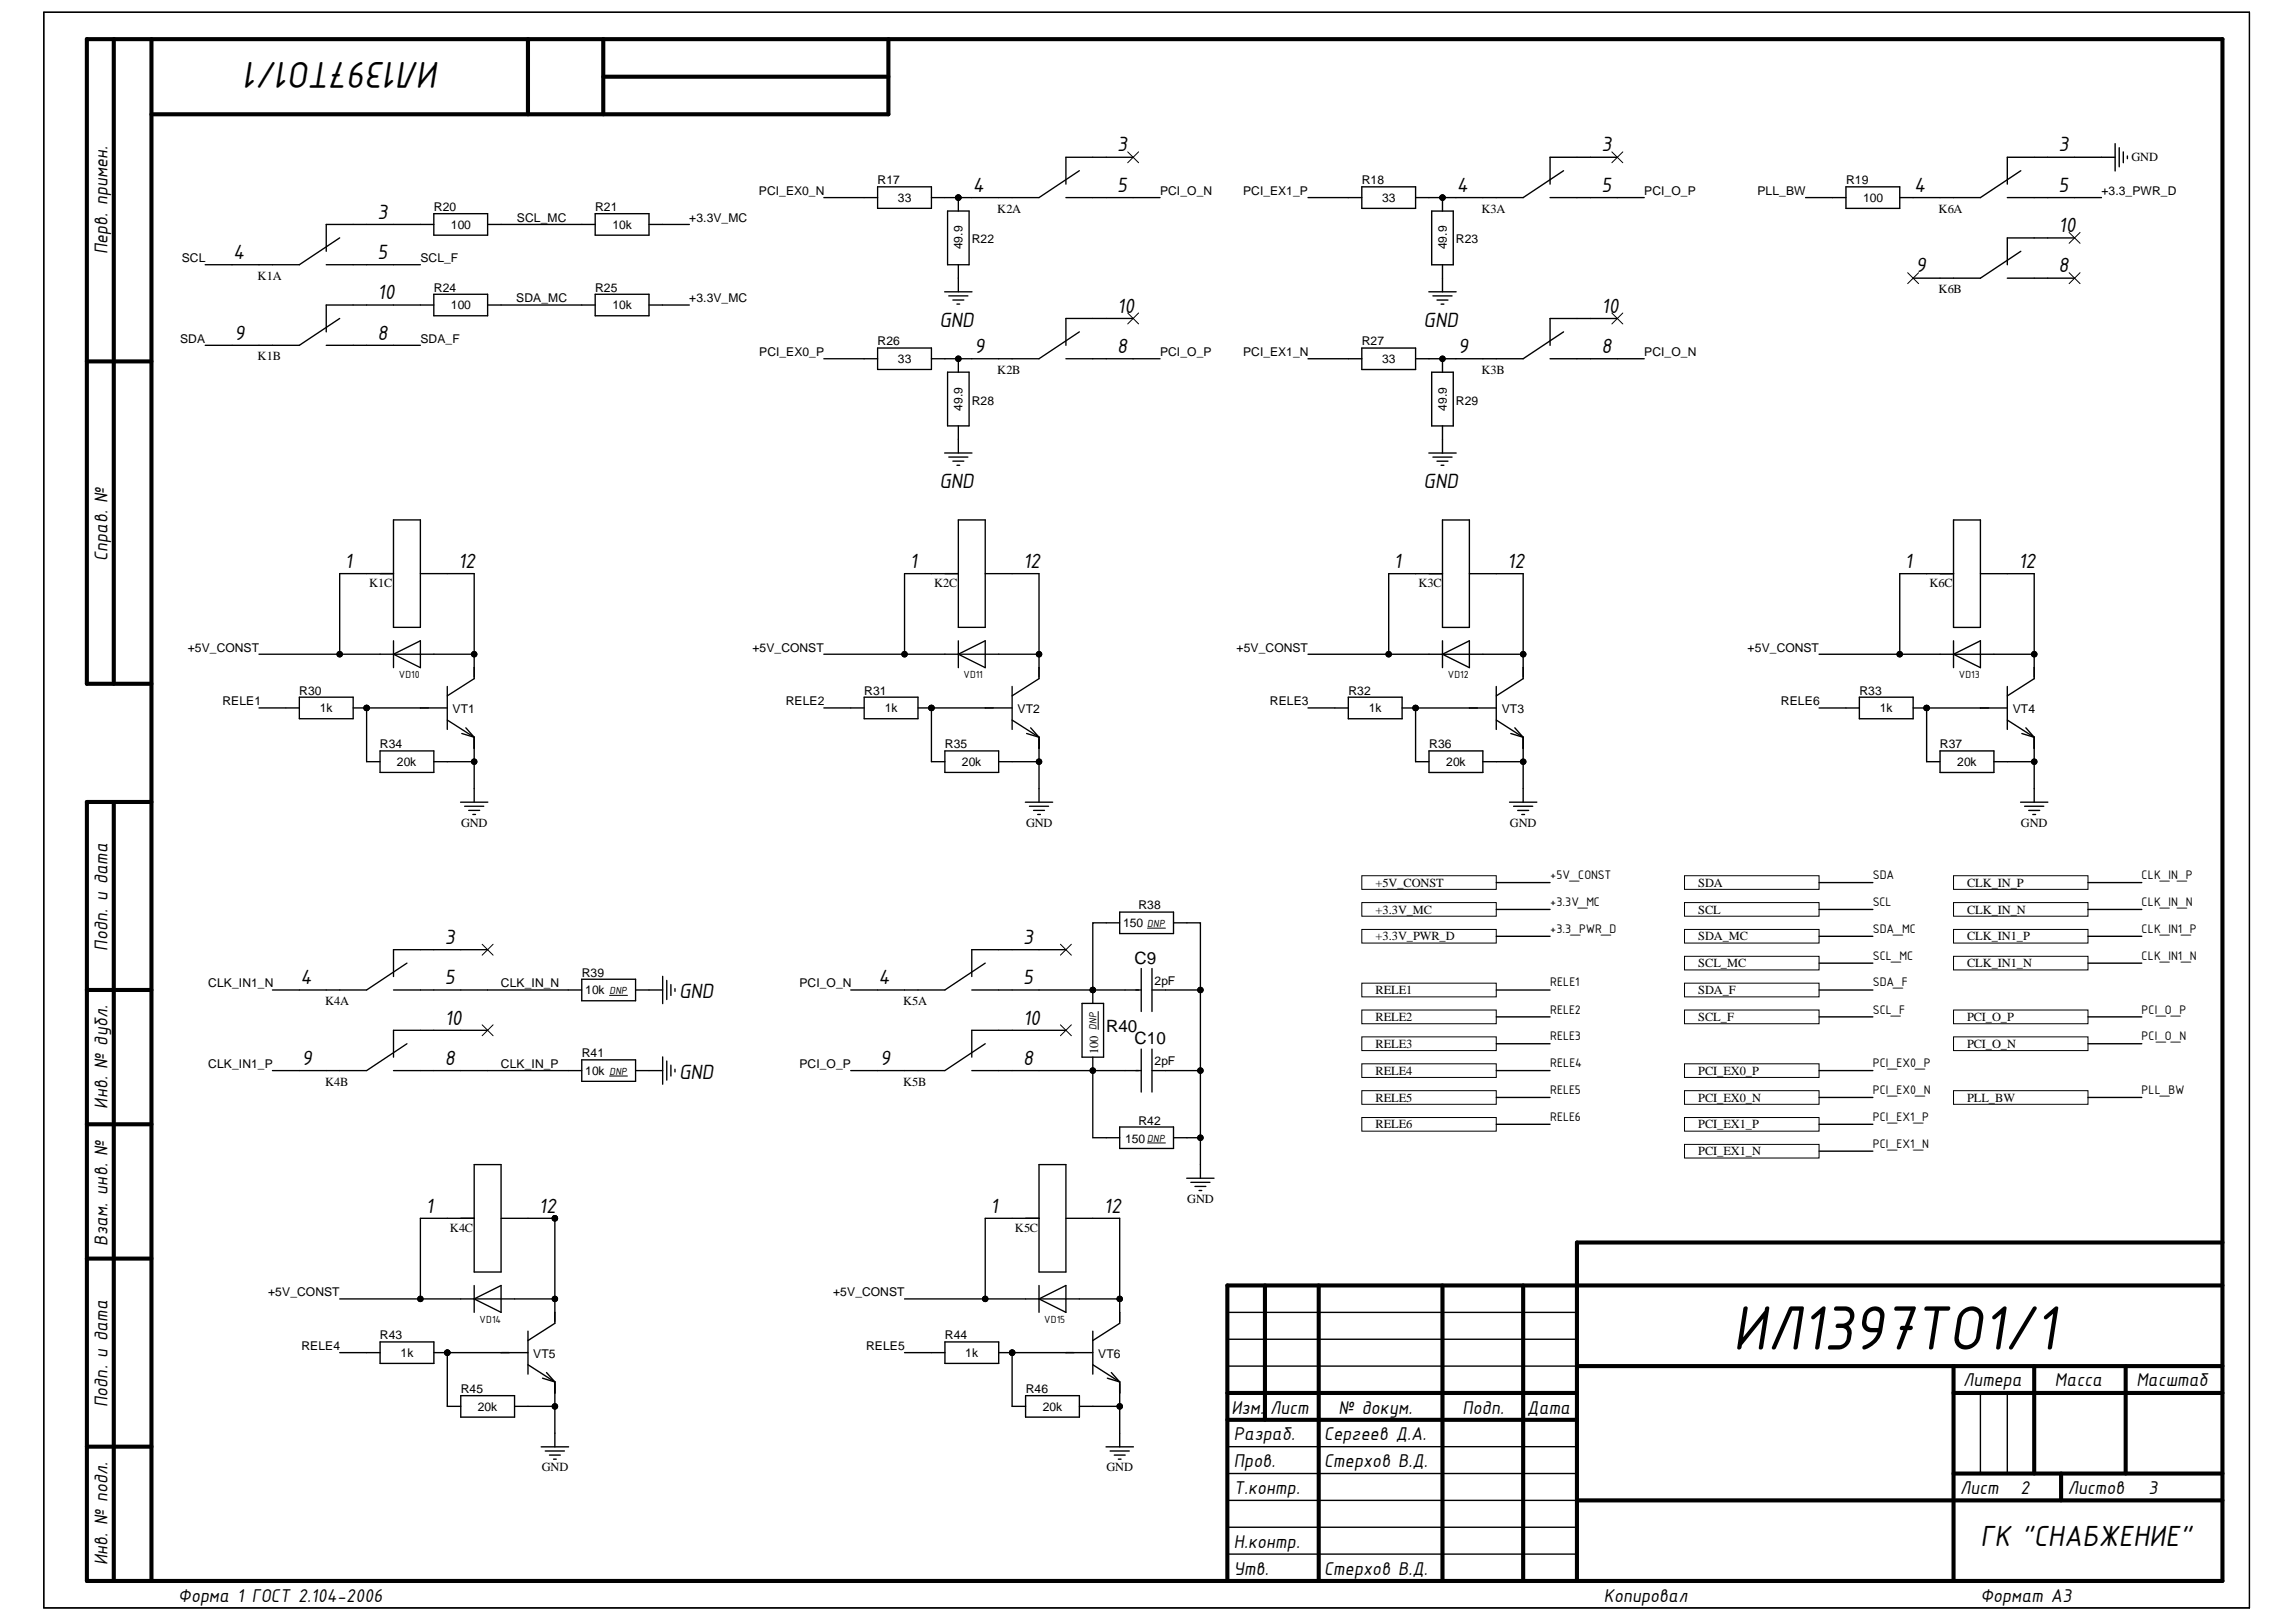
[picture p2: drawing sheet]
<svg xmlns="http://www.w3.org/2000/svg" width="297mm" height="210mm" viewBox="0 0 297 210" stroke-linecap="round" stroke-linejoin="round" font-family="sans-serif">
<defs><g id="words">
<text font-size="8.8" x="224.1" y="174.6">ИЛ1397ТО1/1</text>
<text font-size="5.3" x="56.9" y="8.1" transform="rotate(-180 56.9 8.1)">ИЛ1397ТО1/1</text>
<text font-size="4.1" x="256.2" y="200.1">ГК &quot;СНАБЖЕНИЕ&quot;</text>
<g font-size="2.9">
<text x="144.5" y="19.6">3</text>
<text x="207.2" y="19.6">3</text>
<text x="266.3" y="19.6">3</text>
<text x="48.9" y="28.3">3</text>
<text x="125.8" y="24.8">4</text>
<text x="144.5" y="24.8">5</text>
<text x="188.5" y="24.8">4</text>
<text x="207.2" y="24.8">5</text>
<text x="247.6" y="24.8">4</text>
<text x="266.3" y="24.8">5</text>
<text x="30.2" y="33.5">4</text>
<text x="48.9" y="33.5">5</text>
<text x="247.8" y="35.2">9</text>
<text x="266.3" y="35.2">8</text>
<text x="266.3" y="30">10</text>
<text x="48.9" y="38.7">10</text>
<text x="144.5" y="40.5">10</text>
<text x="207.2" y="40.5">10</text>
<text x="30.3" y="43.9">9</text>
<text x="48.9" y="43.9">8</text>
<text x="121.5" y="42.3">GND</text>
<text x="126.1" y="45.7">9</text>
<text x="144.5" y="45.7">8</text>
<text x="184.2" y="42.3">GND</text>
<text x="188.7" y="45.7">9</text>
<text x="207.2" y="45.7">8</text>
<text x="121.5" y="63.2">GND</text>
<text x="184.2" y="63.2">GND</text>
<text x="44.6" y="73.5">1</text>
<text x="59.3" y="73.5">12</text>
<text x="117.7" y="73.5">1</text>
<text x="132.4" y="73.5">12</text>
<text x="180.3" y="73.5">1</text>
<text x="195" y="73.5">12</text>
<text x="246.4" y="73.5">1</text>
<text x="261.1" y="73.5">12</text>
<text x="57.5" y="122.2">3</text>
<text x="132.4" y="122.2">3</text>
<text x="38.9" y="127.4">4</text>
<text x="57.5" y="127.4">5</text>
<text x="87.9" y="129.1">GND</text>
<text x="113.7" y="127.4">4</text>
<text x="132.4" y="127.4">5</text>
<text x="39" y="137.8">9</text>
<text x="57.5" y="137.8">8</text>
<text x="57.5" y="132.6">10</text>
<text x="113.9" y="137.8">9</text>
<text x="132.4" y="137.8">8</text>
<text x="132.4" y="132.6">10</text>
<text x="87.9" y="139.6">GND</text>
<text x="55.1" y="156.9">1</text>
<text x="69.7" y="156.9">12</text>
<text x="128.1" y="156.9">1</text>
<text x="142.8" y="156.9">12</text>
</g>
<g font-size="2.6">
<text x="13.9" y="32.9" transform="rotate(-90 13.9 32.9)">Перв. примен.</text>
<text x="13.9" y="72.6" transform="rotate(-90 13.9 72.6)">Справ. №</text>
<text x="13.9" y="123" transform="rotate(-90 13.9 123)">Подп. и дата</text>
<text x="13.9" y="143.5" transform="rotate(-90 13.9 143.5)">Инв. № дубл.</text>
<text x="13.9" y="161.2" transform="rotate(-90 13.9 161.2)">Взам. инв. №</text>
<text x="254" y="179.4">Литера</text>
<text x="265.9" y="179.4">Масса</text>
<text x="276.4" y="179.4">Масштаб</text>
<text x="13.9" y="182.1" transform="rotate(-90 13.9 182.1)">Подп. и дата</text>
<text x="159.3" y="182.9">Изм.</text>
<text x="164.3" y="182.9">Лист</text>
<text x="173.2" y="182.9">№ докум.</text>
<text x="189.2" y="182.9">Подп.</text>
<text x="197.6" y="182.9">Дата</text>
<text x="159.6" y="186.4">Разраб.</text>
<text x="159.6" y="189.9">Пров.</text>
<text x="171.3" y="186.4">Сергеев Д.А.</text>
<text x="171.3" y="189.9">Стерхов В.Д.</text>
<text x="159.6" y="193.4">Т.контр.</text>
<text x="253.6" y="193.4">Лист</text>
<text x="261.4" y="193.4">2</text>
<text x="267.5" y="193.4">Листов</text>
<text x="278" y="193.4">3</text>
<text x="13.9" y="202.5" transform="rotate(-90 13.9 202.5)">Инв. № подл.</text>
<text x="159.6" y="200.3">Н.контр.</text>
<text x="159.6" y="203.8">Утв.</text>
<text x="171.3" y="203.8">Стерхов В.Д.</text>
<text x="23.1" y="207.3">Форма 1 ГОСТ 2.104-2006</text>
<text x="207.5" y="207.3">Копировал</text>
<text x="256.2" y="207.3">Формат А3</text>
</g>
<g font-size="2.2">
<text x="146.8" y="124.7">C9</text>
<text x="143.1" y="133.6">R40</text>
<text x="146.8" y="135.1">C10</text>
</g>
<g font-size="1.7">
<text x="200.5" y="113.8">+5V_CONST</text>
<text x="242.3" y="113.8">SDA</text>
<text x="277.1" y="113.8">CLK_IN_P</text>
<text x="200.5" y="117.3">+3.3V_MC</text>
<text x="242.3" y="117.3">SCL</text>
<text x="277.1" y="117.3">CLK_IN_N</text>
<text x="200.5" y="120.7">+3.3_PWR_D</text>
<text x="242.3" y="120.7">SDA_MC</text>
<text x="242.3" y="124.2">SCL_MC</text>
<text x="277.1" y="120.7">CLK_IN1_P</text>
<text x="277.1" y="124.2">CLK_IN1_N</text>
<text x="200.5" y="127.7">RELE1</text>
<text x="200.5" y="131.2">RELE2</text>
<text x="242.3" y="127.7">SDA_F</text>
<text x="242.3" y="131.2">SCL_F</text>
<text x="277.1" y="131.2">PCI_O_P</text>
<text x="200.5" y="134.6">RELE3</text>
<text x="277.1" y="134.6">PCI_O_N</text>
<text x="200.5" y="138.1">RELE4</text>
<text x="200.5" y="141.6">RELE5</text>
<text x="242.3" y="138.1">PCI_EX0_P</text>
<text x="242.3" y="141.6">PCI_EX0_N</text>
<text x="277.1" y="141.6">PLL_BW</text>
<text x="200.5" y="145.1">RELE6</text>
<text x="242.3" y="145.1">PCI_EX1_P</text>
<text x="242.3" y="148.5">PCI_EX1_N</text>
</g>
<g font-size="1.6">
<text x="113.5" y="23.8">R17</text>
<text x="176.2" y="23.8">R18</text>
<text x="238.8" y="23.8">R19</text>
<text x="275.8" y="20.9">GND</text>
<text x="56.1" y="27.3">R20</text>
<text x="58.3" y="29.6">100</text>
<text x="66.9" y="28.7">SCL_MC</text>
<text x="77" y="27.3">R21</text>
<text x="79.2" y="29.6">10k</text>
<text x="89.2" y="28.7">+3.3V_MC</text>
<text x="98.2" y="25.2">PCI_EX0_N</text>
<text x="116.2" y="26.1">33</text>
<text x="129" y="27.5">K2A</text>
<text x="150.1" y="25.2">PCI_O_N</text>
<text x="160.8" y="25.2">PCI_EX1_P</text>
<text x="178.8" y="26.1">33</text>
<text x="191.7" y="27.5">K3A</text>
<text x="212.7" y="25.2">PCI_O_P</text>
<text x="227.4" y="25.2">PLL_BW</text>
<text x="241" y="26.1">100</text>
<text x="250.8" y="27.5">K6A</text>
<text x="271.9" y="25.2">+3.3_PWR_D</text>
<text x="23.5" y="33.9">SCL</text>
<text x="54.4" y="33.9">SCL_F</text>
<text x="124.5" y="32.3" transform="rotate(-90 124.5 32.3)">49.9</text>
<text x="125.7" y="31.5">R22</text>
<text x="187.2" y="32.3" transform="rotate(-90 187.2 32.3)">49.9</text>
<text x="188.4" y="31.5">R23</text>
<text x="33.3" y="36.2">K1A</text>
<text x="56.1" y="37.7">R24</text>
<text x="58.3" y="40">100</text>
<text x="66.8" y="39.1">SDA_MC</text>
<text x="77" y="37.7">R25</text>
<text x="79.2" y="40">10k</text>
<text x="89.2" y="39.1">+3.3V_MC</text>
<text x="250.8" y="37.9">K6B</text>
<text x="23.3" y="44.4">SDA</text>
<text x="33.3" y="46.6">K1B</text>
<text x="54.4" y="44.4">SDA_F</text>
<text x="98.2" y="46.1">PCI_EX0_P</text>
<text x="113.5" y="44.7">R26</text>
<text x="116.2" y="47">33</text>
<text x="150.1" y="46.1">PCI_O_P</text>
<text x="160.8" y="46.1">PCI_EX1_N</text>
<text x="176.2" y="44.7">R27</text>
<text x="178.8" y="47">33</text>
<text x="212.7" y="46.1">PCI_O_N</text>
<text x="124.5" y="53.2" transform="rotate(-90 124.5 53.2)">49.9</text>
<text x="125.7" y="52.4">R28</text>
<text x="129" y="48.4">K2B</text>
<text x="187.2" y="53.2" transform="rotate(-90 187.2 53.2)">49.9</text>
<text x="188.4" y="52.4">R29</text>
<text x="191.7" y="48.4">K3B</text>
<text x="47.8" y="76">K1C</text>
<text x="120.9" y="76">K2C</text>
<text x="183.5" y="76">K3C</text>
<text x="249.6" y="76">K6C</text>
<text x="24.3" y="84.3">+5V_CONST</text>
<text x="38.7" y="89.9">R30</text>
<text x="97.3" y="84.3">+5V_CONST</text>
<text x="111.8" y="89.9">R31</text>
<text x="160" y="84.3">+5V_CONST</text>
<text x="174.4" y="89.9">R32</text>
<text x="226.1" y="84.3">+5V_CONST</text>
<text x="240.6" y="89.9">R33</text>
<text x="28.8" y="91.3">RELE1</text>
<text x="41.4" y="92.2">1k</text>
<text x="58.5" y="92.3">VT1</text>
<text x="101.6" y="91.3">RELE2</text>
<text x="114.5" y="92.2">1k</text>
<text x="131.6" y="92.3">VT2</text>
<text x="164.3" y="91.3">RELE3</text>
<text x="177.1" y="92.2">1k</text>
<text x="194.3" y="92.3">VT3</text>
<text x="230.4" y="91.3">RELE6</text>
<text x="243.2" y="92.2">1k</text>
<text x="260.4" y="92.3">VT4</text>
<text x="49.2" y="96.8">R34</text>
<text x="51.4" y="99.1">20k</text>
<text x="122.2" y="96.8">R35</text>
<text x="124.4" y="99.1">20k</text>
<text x="184.9" y="96.8">R36</text>
<text x="187.1" y="99.1">20k</text>
<text x="251" y="96.8">R37</text>
<text x="253.2" y="99.1">20k</text>
<text x="59.6" y="107">GND</text>
<text x="132.7" y="107">GND</text>
<text x="195.3" y="107">GND</text>
<text x="261.5" y="107">GND</text>
<text x="145.3" y="120">150 DNP</text>
<text x="147.3" y="117.7">R38</text>
<text x="178" y="114.8">+5V_CONST</text>
<text x="178" y="118.2">+3.3V_MC</text>
<text x="219.7" y="114.8">SDA</text>
<text x="219.7" y="118.2">SCL</text>
<text x="254.5" y="114.8">CLK_IN_P</text>
<text x="254.5" y="118.2">CLK_IN_N</text>
<text x="178" y="121.7">+3.3V_PWR_D</text>
<text x="219.7" y="121.7">SDA_MC</text>
<text x="219.7" y="125.2">SCL_MC</text>
<text x="254.5" y="121.7">CLK_IN1_P</text>
<text x="254.5" y="125.2">CLK_IN1_N</text>
<text x="26.9" y="127.8">CLK_IN1_N</text>
<text x="42" y="130.1">K4A</text>
<text x="64.8" y="127.8">CLK_IN_N</text>
<text x="75.3" y="126.4">R39</text>
<text x="75.7" y="128.7">10k DNP</text>
<text x="103.4" y="127.8">PCI_O_N</text>
<text x="116.8" y="130.1">K5A</text>
<text x="149.4" y="127.4">2pF</text>
<text x="178" y="128.7">RELE1</text>
<text x="219.7" y="128.7">SDA_F</text>
<text x="75.3" y="136.8">R41</text>
<text x="142.1" y="136.4" transform="rotate(-90 142.1 136.4)">100 DNP</text>
<text x="149.4" y="137.9">2pF</text>
<text x="178" y="132.1">RELE2</text>
<text x="178" y="135.6">RELE3</text>
<text x="219.7" y="132.1">SCL_F</text>
<text x="254.5" y="135.6">PCI_O_N</text>
<text x="254.5" y="132.1">PCI_O_P</text>
<text x="26.9" y="138.2">CLK_IN1_P</text>
<text x="42" y="140.5">K4B</text>
<text x="64.8" y="138.2">CLK_IN_P</text>
<text x="75.7" y="139.1">10k DNP</text>
<text x="103.4" y="138.2">PCI_O_P</text>
<text x="116.8" y="140.5">K5B</text>
<text x="178" y="139.1">RELE4</text>
<text x="178" y="142.6">RELE5</text>
<text x="219.7" y="139.1">PCI_EX0_P</text>
<text x="219.7" y="142.6">PCI_EX0_N</text>
<text x="254.5" y="142.6">PLL_BW</text>
<text x="145.6" y="147.9">150 DNP</text>
<text x="147.3" y="145.5">R42</text>
<text x="178" y="146">RELE6</text>
<text x="219.7" y="146">PCI_EX1_P</text>
<text x="219.7" y="149.5">PCI_EX1_N</text>
<text x="153.6" y="155.7">GND</text>
<text x="58.2" y="159.4">K4C</text>
<text x="131.3" y="159.4">K5C</text>
<text x="34.7" y="167.8">+5V_CONST</text>
<text x="107.8" y="167.8">+5V_CONST</text>
<text x="49.2" y="173.3">R43</text>
<text x="122.2" y="173.3">R44</text>
<text x="39" y="174.7">RELE4</text>
<text x="51.8" y="175.6">1k</text>
<text x="69" y="175.7">VT5</text>
<text x="112.1" y="174.7">RELE5</text>
<text x="124.9" y="175.6">1k</text>
<text x="142.1" y="175.7">VT6</text>
<text x="59.6" y="180.3">R45</text>
<text x="61.8" y="182.5">20k</text>
<text x="132.7" y="180.3">R46</text>
<text x="134.9" y="182.5">20k</text>
<text x="70.1" y="190.4">GND</text>
<text x="143.1" y="190.4">GND</text>
</g>
<g font-size="1.4">
<text x="51.6" y="87.8">VD10</text>
<text x="124.7" y="87.8">VD11</text>
<text x="187.3" y="87.8">VD12</text>
<text x="253.4" y="87.8">VD13</text>
<text x="62.1" y="171.2">VD14</text>
<text x="135.1" y="171.2">VD15</text>
</g>
</g></defs>
<g fill="none" stroke="#000" stroke-width=".13">
<path d="M5.7 1.6h285.3v206.5h-285.3zM145.9 19.7l1.4 1.4M147.3 19.7l-1.4 1.4M208.5 19.7l1.4 1.4M209.9 19.7l-1.4 1.4M246.8 35.3l1.4 1.4M248.2 35.3l-1.4 1.4M267.7 35.3l1.4 1.4M267.7 30.1l1.4 1.4M269.1 35.3l-1.4 1.4M269.1 30.1l-1.4 1.4M145.9 40.5l1.4 1.4"/>
<path d="M147.3 40.5l-1.4 1.4M208.5 40.5l1.4 1.4M209.9 40.5l-1.4 1.4M62.4 122.2l1.4 1.4M62.4 132.6l1.4 1.4M63.8 122.2l-1.4 1.4M63.8 132.6l-1.4 1.4M78.9 128.8h2.3M78.9 139.2h2.3M137.2 122.2l1.4 1.4M137.2 132.6l1.4 1.4M138.6 122.2l-1.4 1.4"/>
<path d="M138.6 132.6l-1.4 1.4M142.1 130.9v2.3M148.5 120.1h2.3M148.5 147.9h2.3"/>
<circle cx="124" cy="25.6" r=".35"/>
<circle cx="186.6" cy="25.6" r=".35"/>
<circle cx="124" cy="46.4" r=".35"/>
<circle cx="186.6" cy="46.4" r=".35"/>
<circle cx="43.9" cy="84.7" r=".35"/>
<circle cx="47.4" cy="91.6" r=".35"/>
<circle cx="61.3" cy="98.6" r=".35"/>
<circle cx="61.3" cy="84.7" r=".35"/>
<circle cx="117" cy="84.7" r=".35"/>
<circle cx="120.5" cy="91.6" r=".35"/>
<circle cx="134.4" cy="98.6" r=".35"/>
<circle cx="134.4" cy="84.7" r=".35"/>
<circle cx="179.7" cy="84.7" r=".35"/>
<circle cx="183.1" cy="91.6" r=".35"/>
<circle cx="197.1" cy="98.6" r=".35"/>
<circle cx="197.1" cy="84.7" r=".35"/>
<circle cx="245.8" cy="84.7" r=".35"/>
<circle cx="249.2" cy="91.6" r=".35"/>
<circle cx="263.2" cy="98.6" r=".35"/>
<circle cx="263.2" cy="84.7" r=".35"/>
<circle cx="141.4" cy="128.1" r=".35"/>
<circle cx="141.4" cy="138.5" r=".35"/>
<circle cx="155.3" cy="128.1" r=".35"/>
<circle cx="155.3" cy="138.5" r=".35"/>
<circle cx="71.8" cy="157.7" r=".35"/>
<circle cx="155.3" cy="147.2" r=".35"/>
<circle cx="54.4" cy="168.1" r=".35"/>
<circle cx="57.9" cy="175" r=".35"/>
<circle cx="71.8" cy="168.1" r=".35"/>
<circle cx="127.5" cy="168.1" r=".35"/>
<circle cx="130.9" cy="175" r=".35"/>
<circle cx="144.9" cy="168.1" r=".35"/>
<circle cx="71.8" cy="182" r=".35"/>
<circle cx="144.9" cy="182" r=".35"/>
</g>
<g fill="none" stroke="#000" stroke-width=".53">
<path d="M11.2 5.1v83.4h8.4M11.2 5.1h276.3v199.5h-276.3v-100.8M14.7 5.1v83.4M19.6 5.1v199.5M68.3 5.1v9.7M78 5.1v9.7M78 9.9h36.9M114.9 5.1v9.7h-95.3M11.2 46.8h8.4M11.2 103.8h8.4M14.7 103.8v100.8M11.2 128.1h8.4"/>
<path d="M11.2 145.5h8.4M11.2 162.9h8.4M163.6 166.4v17.3M170.6 166.4v38.2M186.6 166.4v38.2M197.1 166.4v38.2M204 176.8h83.5M252.7 176.8v27.8M263.2 176.8v13.9M275 176.8v13.9M287.5 166.4h-128.7v38.2M287.5 160.8h-83.5v43.8"/>
<path d="M11.2 187.2h8.4M158.8 180.3h45.2M158.8 183.7h45.2M204 194.2h83.5M252.7 190.7h34.8M252.7 180.3h34.8M266.6 190.7v3.5"/>
</g>
<g fill="none" stroke="#000" stroke-width=".18">
<path d="M5.7 1.6h285.3v206.5h-285.3zM273.6 18.6v3.5M274.2 19.1v2.5M274.7 19.7v1.4M42.2 34.3h12.2M43.9 30.8l-5.2 3.5h-12.2M56.1 29h-13.9v3.5M56.1 27.7h7v2.7h-7zM56.1 38.1h7v2.8h-7zM56.1 39.5h-13.9v3.4M63.1 29h13.9M63.1 39.5h13.9"/>
<path d="M77 27.7h7v2.7h-7zM77 38.1h7v2.8h-7zM84 29h1.7M84 39.5h1.7M169.2 25.6h7M176.2 24.2h6.9v2.8h-6.9zM184.9 37.8h3.5M185.2 27.3h2.8v7h-2.8zM185.4 38.3h2.5M185.9 38.8h1.4M186.4 39.4h.4M186.6 25.6v1.7"/>
<path d="M186.6 34.3v3.5M200.5 25.6h12.2M202.3 22.1l-5.2 3.5h-14M209.2 20.4h-8.7v3.4M233.6 25.6h5.2M238.8 24.2h7v2.8h-7zM259.7 25.6h12.2M259.7 36h8.7M261.4 22.1l-5.2 3.5h-10.4M261.4 32.5l-5.2 3.5h-8.7M268.4 30.8h-8.7v3.5M273.6 20.4h-13.9v3.4"/>
<path d="M275.2 20.2v.3M42.2 44.7h12.2M43.9 41.2l-5.2 3.5h-12.2M169.2 46.4h7M176.2 45h6.9v2.8h-6.9zM184.9 58.6h3.5M185.2 48.2h2.8v6.9h-2.8zM185.4 59.2h2.5M185.9 59.7h1.4M186.6 46.4v1.8M186.6 55.1v3.5M200.5 46.4h12.2"/>
<path d="M202.3 42.9l-5.2 3.5h-14M209.2 41.2h-8.7v3.5M50.9 74.2h-7v10.5h5.3M50.9 67.3h3.5v13.9h-3.5zM54.4 74.2h6.9v10.5h-5.2M186.4 60.2h.4M186.6 74.2h-6.9v10.5h5.2M186.6 67.3h3.5v13.9h-3.5zM190.1 74.2h7v10.5h-5.3M252.7 74.2h-6.9v10.5h5.2M252.7 67.3h3.5v13.9h-3.5zM256.2 74.2h7v10.5h-5.3"/>
<path d="M33.5 84.7h10.4M169.2 84.7h10.5M172.7 91.6h1.7M174.4 90.2h7v2.8h-7zM181.4 91.6h1.7M184.9 97.2h6.9v2.8h-6.9zM193.6 91.6h-10.5v7h1.8M193.6 93.2l3.5 2.2M193.6 88.8v5.6M195.5 94.9l1.6 .5M196 94.2l1.1 1.2M197.1 95.4v3.2h-5.3"/>
<path d="M197.1 84.7v3.1l-3.5 2.3M197.1 98.6v5.2M235.3 84.7h10.5M235.3 91.6h5.3M240.6 90.2h6.9v2.8h-6.9zM247.5 91.6h1.8M251 97.2h7v2.8h-7zM259.7 91.6h-10.4v7h1.7M259.7 88.8v5.6M259.7 93.2l3.5 2.2M261.6 94.9l1.6 .5M262.1 94.2l1.1 1.2"/>
<path d="M263.2 95.4v3.2h-5.2M263.2 84.7v3.1l-3.5 2.3M263.2 98.6v5.2M195.3 103.8h3.5M195.8 104.3h2.5M196.3 104.9h1.5M196.9 105.4h.3M261.4 103.8h3.5M261.9 104.3h2.5M262.5 104.9h1.4M263 105.4h.3M43.9 175h5.3"/>
<path d="M49.2 173.7h6.9v2.7h-6.9zM56.1 175h1.8M68.3 175h-10.4v7h1.7M68.3 176.6l3.5 2.2M68.3 172.3v5.5M70.2 178.4l1.6 .4M70.7 177.6l1.1 1.2M71.8 178.8v3.2h-5.2M71.8 171.3l-3.5 2.2M117 175h5.2M122.2 173.7h7v2.7h-7zM129.2 175h1.7"/>
<path d="M141.4 175h-10.5v7h1.8M141.4 176.6l3.5 2.2M141.4 172.3v5.5M143.3 178.4l1.6 .4M143.8 177.6l1.1 1.2M144.9 178.8v3.2h-5.3M144.9 171.3l-3.5 2.2M158.8 176.8h45.2M158.8 173.3h45.2M158.8 169.8h45.2M59.6 180.6h7v2.8h-7zM70 187.2h3.6"/>
<path d="M70.5 187.8h2.5M71.1 188.3h1.4M71.6 188.8h.4M71.8 182v5.2M132.7 180.6h6.9v2.8h-6.9zM143.1 187.2h3.5M143.6 187.8h2.5M144.2 188.3h1.4M144.7 188.8h.3M144.9 182v5.2M158.8 187.2h45.2M158.8 194.2h45.2"/>
<path d="M158.8 190.7h45.2M158.8 197.6h45.2M256.2 180.3v10.4M259.7 180.3v10.4M158.8 201.1h45.2"/>
</g>
<g fill="none" stroke="#000" stroke-width=".17">
<path d="M85.7 29h3.5M85.7 39.5h3.5M106.6 25.6h6.9M113.5 24.2h7v2.8h-7zM122.2 37.8h3.5M122.6 27.3h2.8v7h-2.8zM122.7 38.3h2.5M123.3 38.8h1.4M123.8 39.4h.4M124 25.6v1.7M124 34.3v3.5M137.9 25.6h12.2"/>
<path d="M139.6 22.1l-5.2 3.5h-13.9M146.6 20.4h-8.7v3.4M106.6 46.4h6.9M113.5 45h7v2.8h-7zM122.2 58.6h3.5M122.6 48.2h2.8v6.9h-2.8zM122.7 59.1h2.5M123.3 59.7h1.4M124 46.4v1.8M124 55.1v3.5M137.9 46.4h12.2M139.6 42.9l-5.2 3.5h-13.9"/>
<path d="M146.6 41.2h-8.7v3.5M123.8 60.2h.4M124 74.2h-7v10.5h5.2M124 67.3h3.5v13.9h-3.5zM127.5 74.2h6.9v10.5h-5.2M33.5 91.6h5.2M38.7 90.2h7v2.8h-7zM45.7 91.6h1.7M49.2 97.2h6.9v2.8h-6.9zM57.9 91.6h-10.5v7h1.8M57.9 93.2l3.4 2.2M57.9 88.8v5.6"/>
<path d="M59.7 94.9l1.6 .5M60.3 94.2l1 1.2M61.3 95.4v3.2h-5.2M61.3 84.7v3.1l-3.4 2.3M61.3 98.6v5.2M106.6 91.6h5.2M106.6 84.7h10.4M111.8 90.2h7v2.8h-7zM118.8 91.6h1.7M122.2 97.2h7v2.8h-7zM130.9 91.6h-10.4v7h1.7M130.9 93.2l3.5 2.2"/>
<path d="M130.9 88.8v5.6M132.8 94.9l1.6 .5M133.3 94.2l1.1 1.2M134.4 95.4v3.2h-5.2M134.4 86.4v1.4l-3.5 2.3M134.4 98.6v5.2M169.2 91.6h3.5M59.6 103.8h3.5M60.1 104.3h2.5M60.6 104.9h1.5M61.2 105.4h.3M132.7 103.8h3.5"/>
<path d="M133.2 104.3h2.5M133.7 104.9h1.4M134.2 105.4h.4M144.9 119.4h-3.5v8.7h-15.7M144.9 118h6.9v2.8h-6.9zM151.8 119.4h3.5v8.7h-6.3M50.9 128.1h24.4M50.9 138.5h24.4M52.6 124.6l-5.2 3.5h-12.2M52.6 135.1l-5.2 3.4h-8.7M63.1 122.9h-12.2v3.5M63.1 133.3h-12.2v3.5"/>
<path d="M75.3 126.7h6.9v2.8h-6.9zM75.3 137.2h6.9v2.7h-6.9zM82.2 128.1h3.5M82.2 138.5h3.5M85.7 126.3v3.6M85.7 136.8v3.5M86.3 126.9v2.4M86.3 137.3v2.5M86.8 127.4v1.4M86.8 137.8v1.4M87.3 127.9v.4M87.3 138.4v.3"/>
<path d="M127.5 124.6l-5.3 3.5h-12.1M127.5 135.1l-5.3 3.4h-12.1M137.9 122.9h-12.2v3.5M137.9 133.3h-12.2v3.5M140 129.9h2.8v6.9h-2.8zM141.4 136.8v1.7h-15.7M147.6 128.1h-6.2v1.8M147.6 138.5h-6.2v8.7h3.5M147.6 125.3v5.6M147.6 135.8v5.5M149 138.5h6.3M149 125.3v5.6"/>
<path d="M149 135.8v5.5M155.3 128.1v19.1h-3.5M61.3 157.7h-6.9v10.4h5.2M61.3 150.7h3.5v13.9h-3.5zM64.8 157.7h7v10.4h-5.2M134.4 157.7h-6.9v10.4h5.2M134.4 150.7h3.5v13.9h-3.5zM137.9 157.7h7v10.4h-5.3M144.9 145.8h6.9v2.8h-6.9zM153.5 152.5h3.6M154.1 153h2.4M154.6 153.5h1.4"/>
<path d="M155.1 154.1h.4M155.3 147.2v5.3M43.9 168.1h10.5M71.8 168.1v3.2M117 168.1h10.5M144.9 168.1v3.2"/>
</g>
<g fill="#000">
<circle cx="124" cy="25.6" r=".35"/>
<circle cx="186.6" cy="25.6" r=".35"/>
<circle cx="124" cy="46.4" r=".35"/>
<circle cx="186.6" cy="46.4" r=".35"/>
<circle cx="43.9" cy="84.7" r=".35"/>
<circle cx="47.4" cy="91.6" r=".35"/>
<circle cx="61.3" cy="98.6" r=".35"/>
<circle cx="61.3" cy="84.7" r=".35"/>
<circle cx="117" cy="84.7" r=".35"/>
<circle cx="120.5" cy="91.6" r=".35"/>
<circle cx="134.4" cy="98.6" r=".35"/>
<circle cx="134.4" cy="84.7" r=".35"/>
<circle cx="179.7" cy="84.7" r=".35"/>
<circle cx="183.1" cy="91.6" r=".35"/>
<circle cx="197.1" cy="98.6" r=".35"/>
<circle cx="197.1" cy="84.7" r=".35"/>
<circle cx="245.8" cy="84.7" r=".35"/>
<circle cx="249.2" cy="91.6" r=".35"/>
<circle cx="263.2" cy="98.6" r=".35"/>
<circle cx="263.2" cy="84.7" r=".35"/>
<circle cx="141.4" cy="128.1" r=".35"/>
<circle cx="141.4" cy="138.5" r=".35"/>
<circle cx="155.3" cy="128.1" r=".35"/>
<circle cx="155.3" cy="138.5" r=".35"/>
<circle cx="71.8" cy="157.7" r=".35"/>
<circle cx="155.3" cy="147.2" r=".35"/>
<circle cx="54.4" cy="168.1" r=".35"/>
<circle cx="57.9" cy="175" r=".35"/>
<circle cx="71.8" cy="168.1" r=".35"/>
<circle cx="127.5" cy="168.1" r=".35"/>
<circle cx="130.9" cy="175" r=".35"/>
<circle cx="144.9" cy="168.1" r=".35"/>
<circle cx="71.8" cy="182" r=".35"/>
<circle cx="144.9" cy="182" r=".35"/>
</g>
<path d="M176.2 130.7h17.4v1.8h-17.4z" fill-rule="evenodd" fill="#fff"/>
<path d="M176.2 130.7h17.4v1.8h-17.4z" fill="none" stroke="#000" stroke-width=".13"/>
<path d="M176.2 134.2h17.4v1.8h-17.4z" fill-rule="evenodd" fill="#fff"/>
<path d="M176.2 134.2h17.4v1.8h-17.4z" fill="none" stroke="#000" stroke-width=".13"/>
<path d="M176.2 137.7h17.4v1.7h-17.4z" fill-rule="evenodd" fill="#fff"/>
<path d="M176.2 137.7h17.4v1.7h-17.4z" fill="none" stroke="#000" stroke-width=".13"/>
<path d="M176.2 141.1h17.4v1.8h-17.4z" fill-rule="evenodd" fill="#fff"/>
<path d="M176.2 141.1h17.4v1.8h-17.4z" fill="none" stroke="#000" stroke-width=".13"/>
<path d="M176.2 144.6h17.4v1.8h-17.4z" fill-rule="evenodd" fill="#fff"/>
<path d="M176.2 144.6h17.4v1.8h-17.4z" fill="none" stroke="#000" stroke-width=".13"/>
<path d="M176.2 127.2h17.4v1.8h-17.4z" fill-rule="evenodd" fill="#fff"/>
<path d="M176.2 127.2h17.4v1.8h-17.4z" fill="none" stroke="#000" stroke-width=".13"/>
<path d="M176.2 113.3h17.4v1.8h-17.4z" fill-rule="evenodd" fill="#fff"/>
<path d="M176.2 113.3h17.4v1.8h-17.4z" fill="none" stroke="#000" stroke-width=".13"/>
<path d="M193.6 114.2h6.9M193.6 128.1h6.9M193.6 131.6h6.9M193.6 135.1h6.9M193.6 138.5h6.9M193.6 142h6.9M193.6 145.5h6.9" fill="none" stroke="#000" stroke-width=".18"/>
<path d="M217.9 113.3h17.4v1.8h-17.4z" fill-rule="evenodd" fill="#fff"/>
<path d="M217.9 113.3h17.4v1.8h-17.4z" fill="none" stroke="#000" stroke-width=".13"/>
<path d="M217.9 116.8h17.4v1.8h-17.4z" fill-rule="evenodd" fill="#fff"/>
<path d="M217.9 116.8h17.4v1.8h-17.4z" fill="none" stroke="#000" stroke-width=".13"/>
<path d="M217.9 120.3h17.4v1.7h-17.4z" fill-rule="evenodd" fill="#fff"/>
<path d="M217.9 120.3h17.4v1.7h-17.4z" fill="none" stroke="#000" stroke-width=".13"/>
<path d="M217.9 123.8h17.4v1.7h-17.4z" fill-rule="evenodd" fill="#fff"/>
<path d="M217.9 123.8h17.4v1.7h-17.4z" fill="none" stroke="#000" stroke-width=".13"/>
<path d="M176.2 116.8h17.4v1.8h-17.4z" fill-rule="evenodd" fill="#fff"/>
<path d="M176.2 116.8h17.4v1.8h-17.4z" fill="none" stroke="#000" stroke-width=".13"/>
<path d="M217.9 137.7h17.4v1.7h-17.4z" fill-rule="evenodd" fill="#fff"/>
<path d="M217.9 137.7h17.4v1.7h-17.4z" fill="none" stroke="#000" stroke-width=".13"/>
<path d="M217.9 141.1h17.4v1.8h-17.4z" fill-rule="evenodd" fill="#fff"/>
<path d="M217.9 141.1h17.4v1.8h-17.4z" fill="none" stroke="#000" stroke-width=".13"/>
<path d="M217.9 127.2h17.4v1.8h-17.4z" fill-rule="evenodd" fill="#fff"/>
<path d="M217.9 127.2h17.4v1.8h-17.4z" fill="none" stroke="#000" stroke-width=".13"/>
<path d="M217.9 130.7h17.4v1.8h-17.4z" fill-rule="evenodd" fill="#fff"/>
<path d="M217.9 130.7h17.4v1.8h-17.4z" fill="none" stroke="#000" stroke-width=".13"/>
<path d="M217.9 144.6h17.4v1.8h-17.4z" fill-rule="evenodd" fill="#fff"/>
<path d="M217.9 144.6h17.4v1.8h-17.4z" fill="none" stroke="#000" stroke-width=".13"/>
<path d="M217.9 148.1h17.4v1.8h-17.4z" fill-rule="evenodd" fill="#fff"/>
<path d="M217.9 148.1h17.4v1.8h-17.4z" fill="none" stroke="#000" stroke-width=".13"/>
<path d="M176.2 120.3h17.4v1.7h-17.4z" fill-rule="evenodd" fill="#fff"/>
<path d="M176.2 120.3h17.4v1.7h-17.4z" fill="none" stroke="#000" stroke-width=".13"/>
<path d="M252.7 113.3h17.4v1.8h-17.4z" fill-rule="evenodd" fill="#fff"/>
<path d="M252.7 113.3h17.4v1.8h-17.4z" fill="none" stroke="#000" stroke-width=".13"/>
<path d="M252.7 116.8h17.4v1.8h-17.4z" fill-rule="evenodd" fill="#fff"/>
<path d="M252.7 116.8h17.4v1.8h-17.4z" fill="none" stroke="#000" stroke-width=".13"/>
<g fill="none" stroke="#000" stroke-width=".18">
<path d="M193.6 117.7h6.9M235.3 114.2h7M235.3 117.7h7M270.1 114.2h7M270.1 117.7h7M193.6 121.2h6.9M235.3 121.2h7M235.3 124.6h7M235.3 138.5h7M235.3 128.1h7M235.3 131.6h7M235.3 142h7"/>
<path d="M235.3 145.5h7M235.3 149h7"/>
</g>
<path d="M252.7 120.3h17.4v1.7h-17.4z" fill-rule="evenodd" fill="#fff"/>
<path d="M252.7 120.3h17.4v1.7h-17.4z" fill="none" stroke="#000" stroke-width=".13"/>
<path d="M252.7 123.8h17.4v1.7h-17.4z" fill-rule="evenodd" fill="#fff"/>
<path d="M252.7 123.8h17.4v1.7h-17.4z" fill="none" stroke="#000" stroke-width=".13"/>
<path d="M252.7 134.2h17.4v1.8h-17.4z" fill-rule="evenodd" fill="#fff"/>
<path d="M252.7 134.2h17.4v1.8h-17.4z" fill="none" stroke="#000" stroke-width=".13"/>
<path d="M252.7 130.7h17.4v1.8h-17.4z" fill-rule="evenodd" fill="#fff"/>
<path d="M252.7 130.7h17.4v1.8h-17.4z" fill="none" stroke="#000" stroke-width=".13"/>
<path d="M270.1 121.2h7M270.1 124.6h7M270.1 131.6h7M270.1 135.1h7" fill="none" stroke="#000" stroke-width=".18"/>
<path d="M252.7 141.1h17.4v1.8h-17.4z" fill-rule="evenodd" fill="#fff"/>
<g fill="none" stroke="#000" stroke-width=".13">
<path d="M252.7 141.1h17.4v1.8h-17.4z"/>
<circle cx="134.4" cy="84.7" r=".35"/>
</g>
<path d="M49.2 84.7h6.9M54.4 82.9l-3.5 1.8M184.9 84.7h6.9M186.6 84.7l3.5-1.8v3.5zM186.6 82.9v3.5M251 84.7h6.9M252.7 84.7l3.5-1.8v3.5zM252.7 82.9v3.5M270.1 142h7" fill="none" stroke="#000" stroke-width=".18"/>
<g fill="none" stroke="#000" stroke-width=".17">
<path d="M50.9 82.9v3.5M54.4 82.9v3.5l-3.5-1.7M122.2 84.7h7M124 84.7l3.5-1.8v3.5zM124 82.9v3.5M134.4 84.7v1.7M35.2 138.5h3.5M59.6 168.1h7M61.3 168.1l3.5-1.7v3.4zM61.3 166.4v3.4M132.7 168.1h6.9M134.4 166.4v3.4"/>
<path d="M134.4 168.1l3.5-1.7v3.4z"/>
</g>
<circle cx="134.4" cy="84.7" r=".35" fill="#000"/>
<use href="#words"/>
</svg>
